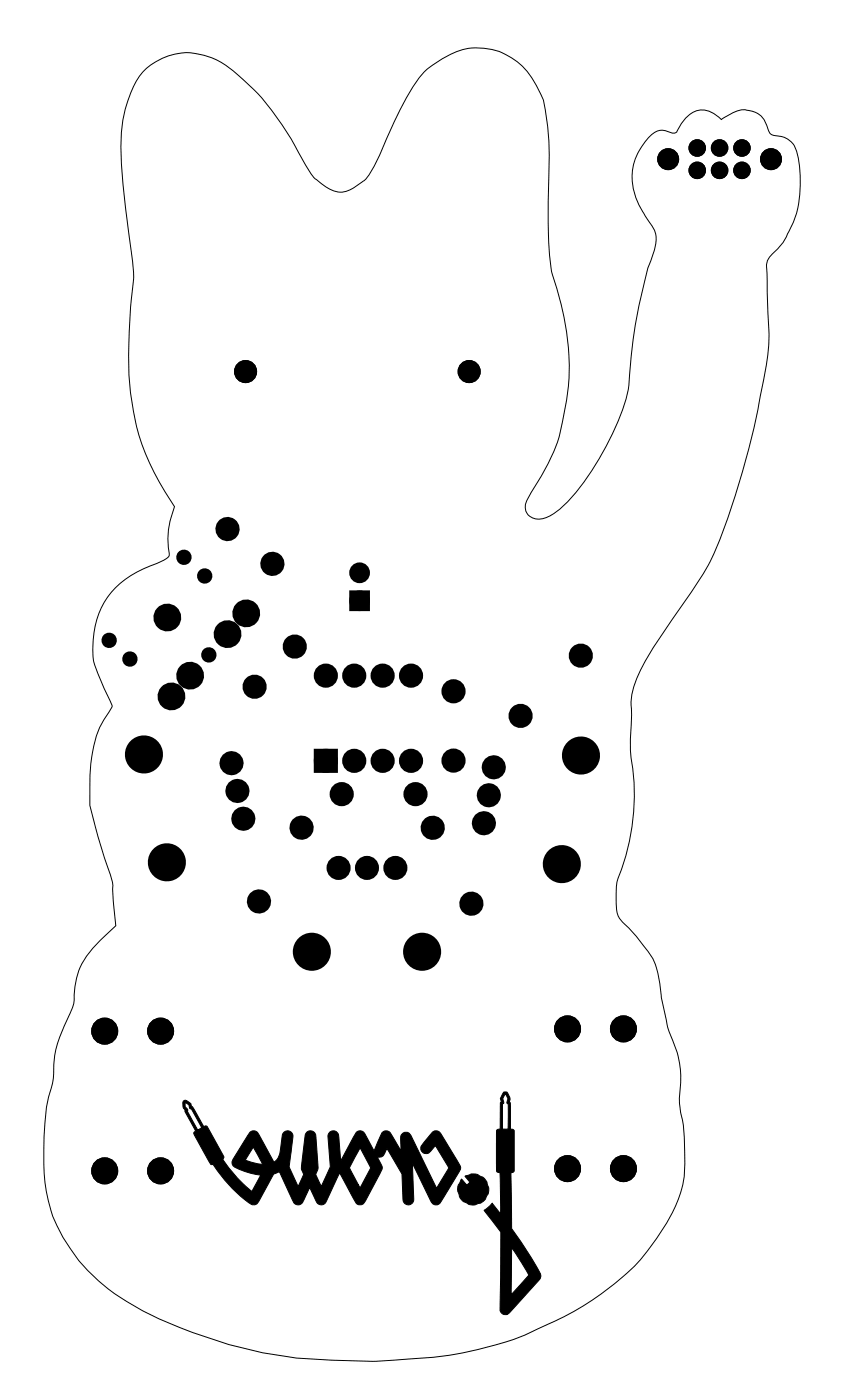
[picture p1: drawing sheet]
<svg xmlns="http://www.w3.org/2000/svg" width="75mm" height="125mm" viewBox="0 0 75 125" stroke-linecap="round" stroke-linejoin="round" font-family="sans-serif">
<path d="M12.8 6.4a5.6 5.6 0 0 1 7.5-.5 21.5 21.5 0 0 1 6.5 7.9l.8 1.4a4.6 4.6 0 0 0 2.8 2 3.7 3.7 0 0 0 2.1-1 7.7 7.7 0 0 0 1.7-2.9 28.8 28.8 0 0 1 3.6-6.8 8.5 8.5 0 0 1 4.4-2.2 5.9 5.9 0 0 1 6 3.7l.4 1 .2 1.2a40 40 0 0 1 .2 7.9 28 28 0 0 0 .4 6.4 22.6 22.6 0 0 1 .3 15.5 34.5 34.5 0 0 1-2.6 4.7l-.1 .5a1.07 1.07 0 0 0 .2 .9l.7 .3h.7a7 7 0 0 0 3.2-2.7 26.2 26.2 0 0 0 4.3-8.3l.2-.9 .1-1.5a47.5 47.5 0 0 1 1.6-9 4.9 4.9 0 0 0 .6-3.2l-.4-.8a7.4 7.4 0 0 1-1.6-4.5 5.5 5.5 0 0 1 1.8-3.6 1.39 1.39 0 0 1 1.6 0h.3l.2-.1 .2-.4a3.1 3.1 0 0 1 1.7-1.5l.6-.1 .7 .3 .8 .6 .2-.1a3.2 3.2 0 0 1 2.1-.7 2.19 2.19 0 0 1 2 1.9 1.36 1.36 0 0 0 1.2 .4 1.88 1.88 0 0 1 1.3 1.6 10 10 0 0 1-1.1 7.7l-.8 .9a1.87 1.87 0 0 0-.8 2l.1 3.6a22.2 22.2 0 0 1-.7 7.5 71 71 0 0 1-4.2 14.1 48.5 48.5 0 0 1-4.1 6.4 24.6 24.6 0 0 0-3 5.3 8.9 8.9 0 0 0-.2 3.1l-.1 1.4a12.6 12.6 0 0 0 .2 3.3 20.9 20.9 0 0 1-1.4 9.8l-.1 .8a5.8 5.8 0 0 0 .2 2.3l.6 .7a15.5 15.5 0 0 1 2.7 3.4l.3 1.2 .3 1.9 .3 1.5a12.2 12.2 0 0 0 1.1 3.5 9.5 9.5 0 0 1 .2 4v.9a19.2 19.2 0 0 1 .3 6.8 17.5 17.5 0 0 1-4.4 7.5 31.7 31.7 0 0 1-15.2 7.6 54.4 54.4 0 0 1-11.8 .7l-3.2-.2a37.4 37.4 0 0 1-16-5.6 15.1 15.1 0 0 1-6-8 23 23 0 0 1-.4-8.1l.1-1.1 .5-1.8 .1-.7a9.8 9.8 0 0 1 1.3-5.3 3.5 3.5 0 0 0 .5-2 6.4 6.4 0 0 1 2.3-4.7l1.5-1.4-.3-2.1a7.5 7.5 0 0 0-.5-3.2l-.7-2.3-.9-3.2v-1.7a11.1 11.1 0 0 1 2-7.1l-.1-.5a20.1 20.1 0 0 1-1.6-3.8 7.7 7.7 0 0 1 2.8-7 12.7 12.7 0 0 1 3.3-1.6l.7-.5v-.2a7.7 7.7 0 0 1 .5-4.3 22 22 0 0 1-4.1-14.5l.2-4a11.1 11.1 0 0 0 0-4.3l-.8-6.8a14.4 14.4 0 0 1 1-7.8l.3-.6zM16.4 98.5l.2-.1a2.18 2.18 0 0 1 .9 1l.7 1.4h.3l1.5 2.6v.2a8.8 8.8 0 0 0 2.6 2.9l.7-1.4a6 6 0 0 1-2.4-.8l-.1-.3v-.2l1.5-2.4a.52 .52 0 0 1 .6-.2 .52 .52 0 0 1 .3 .4l1.3 2.4a1.49 1.49 0 0 0 .6-1.4l.1-.7a.53 .53 0 0 1 .3-.7 .53 .53 0 0 1 .6 .2l.1 .3-.3 2.7 .8 1.7 .5-1-.2-.6 .3-2.8a.49 .49 0 0 1 .5-.5 .49 .49 0 0 1 .5 .5l.1 2.2a1.93 1.93 0 0 1-.1 1.2l.4 1 .6-1.1a1.34 1.34 0 0 0 .2-1.3l-.2-1.9a.5 .5 0 0 1 .5-.6 .5 .5 0 0 1 .5 .6l.2 2 1.3-2.4a.52 .52 0 0 1 .6-.2 .52 .52 0 0 1 .4 .5l.7 1.2 .6-1.5a.49 .49 0 0 1 .9 .1l.9 1.4-.1-.8a.55 .55 0 0 1 .1-.6 .55 .55 0 0 1 .6-.2l.3 .4 2.2 4.6 1.1-1.8-1.1-2-.3 .3a.54 .54 0 0 1-.5 .4 .54 .54 0 0 1-.6-.4l.1-.3 .9-1.1a.54 .54 0 0 1 .6-.2 .54 .54 0 0 1 .4 .4l1.6 2.9-1.8 3a.5 .5 0 0 1-.5 .3 .5 .5 0 0 1-.4-.5l-1.6-3.2 .1 2.7a.71 .71 0 0 1-.4 1 .63 .63 0 0 1-.6-.9v-1.9l-1.4-2.3-.1 .3a.57 .57 0 0 1-.7 .5 1.47 1.47 0 0 1 .3 1.2l-1.2 2.4a.81 .81 0 0 1-.6 .7l-.3-.1-.2-.1-1.4-2.7-1.3 2.7a.55 .55 0 0 1-.6 .1 .55 .55 0 0 1-.3-.5l-.5-1-.5 1.2a.5 .5 0 0 1-.5 .4 .5 .5 0 0 1-.5-.3l-1.2-2.7a.88 .88 0 0 0-.8 .7l-.9 1.8a.62 .62 0 0 1-.5 .5 .62 .62 0 0 1-.7-.3 13.2 13.2 0 0 1-3-3.3l-.3-.1-1.1-2a.89 .89 0 0 1-.3-.8l.1-.1-1.1-2.1zM16.6 98.6a.5 .5 0 0 1 .4 .6h.1l.9 1.7-.2 .1h-.1l-.9-1.4v-.2v-.1a.51 .51 0 0 1-.2-.7zM45 97.7h.1a.58 .58 0 0 1 .5 .9l.1 .2v2.2h.2l.1 .1v3.7l-.3 .1 .1 5 1.2 1.9 1.2 1.9a.73 .73 0 0 1-.2 1.1l-1.7 1.9a2.19 2.19 0 0 1-1.1 .9l-.3-.1a.74 .74 0 0 1-.2-.8l.1-6.5-1.5-1.9 .7-.7 .8 1-.1-3.7h-.2l-.1-.3v-3.1l.1-.4 .2-.1 .1-2.4a.54 .54 0 0 1 .2-.8zM45.2 97.9a.54 .54 0 0 1 .1 .7l.2 .2-.1 2.2h-.5v-2.3h.2l-.1-.4zM22.7 102.6l.8 1.6a3 3 0 0 1-1.5-.5zM32.2 102.7l1 1.8-1 1.7-.9-1.7zM41.2 105.5h.1l.4 .5 .2-.2h.1l-.4-.6a1.38 1.38 0 0 1 2.1 1 1.38 1.38 0 0 1-1.8 1.5 1.45 1.45 0 0 1-.7-2.2zM45.8 111.6l1.5 2.5-1.6 1.7z" fill="none" stroke="#000" stroke-width=".09"/>
<g fill="#000">
<circle cx="59.8" cy="14.2" r=".73"/>
<circle cx="62.4" cy="13.2" r=".53"/>
<circle cx="62.4" cy="15.2" r=".53"/>
<circle cx="64.4" cy="15.2" r=".53"/>
<circle cx="64.4" cy="13.2" r=".53"/>
<circle cx="66.4" cy="13.2" r=".53"/>
<circle cx="66.4" cy="15.2" r=".53"/>
<circle cx="69" cy="14.2" r=".73"/>
<circle cx="22" cy="33.2" r=".78"/>
<circle cx="42" cy="33.2" r=".78"/>
<circle cx="9.8" cy="57.3" r=".56"/>
<circle cx="11.6" cy="59" r=".56"/>
<circle cx="15" cy="55.2" r=".89"/>
<circle cx="16.5" cy="49.9" r=".56"/>
<circle cx="18.3" cy="51.5" r=".56"/>
<circle cx="18.7" cy="58.6" r=".56"/>
<circle cx="20.4" cy="47.3" r=".7"/>
<circle cx="20.4" cy="56.7" r=".89"/>
<circle cx="22" cy="54.9" r=".89"/>
<circle cx="24.4" cy="50.4" r=".7"/>
<circle cx="26.4" cy="57.8" r=".7"/>
<circle cx="32.2" cy="51.2" r=".6"/>
<circle cx="32.2" cy="53.7" r=".6"/>
<circle cx="52" cy="58.7" r=".7"/>
<circle cx="12.9" cy="67.5" r="1.35"/>
<circle cx="14.9" cy="77.1" r="1.35"/>
<circle cx="15.3" cy="62.3" r=".89"/>
<circle cx="17" cy="60.4" r=".89"/>
<circle cx="20.7" cy="68.3" r=".74"/>
<circle cx="21.2" cy="70.8" r=".74"/>
<circle cx="21.8" cy="73.2" r=".74"/>
<circle cx="22.8" cy="61.4" r=".7"/>
<circle cx="27" cy="74" r=".7"/>
<circle cx="29.1" cy="60.4" r=".7"/>
<circle cx="29.1" cy="68.1" r=".7"/>
<circle cx="30.3" cy="77.6" r=".74"/>
<circle cx="30.6" cy="71" r=".7"/>
<circle cx="31.7" cy="60.4" r=".7"/>
<circle cx="31.7" cy="68.1" r=".7"/>
<circle cx="32.8" cy="77.6" r=".74"/>
<circle cx="34.2" cy="60.4" r=".7"/>
<circle cx="34.2" cy="68.1" r=".7"/>
<circle cx="35.4" cy="77.6" r=".74"/>
<circle cx="36.8" cy="60.4" r=".7"/>
<circle cx="36.8" cy="68.1" r=".7"/>
<circle cx="37.2" cy="71" r=".7"/>
<circle cx="38.7" cy="74" r=".7"/>
<circle cx="40.6" cy="61.8" r=".7"/>
<circle cx="40.6" cy="68" r=".7"/>
<circle cx="43.3" cy="73.6" r=".74"/>
<circle cx="43.7" cy="71.1" r=".74"/>
<circle cx="44.2" cy="68.6" r=".74"/>
<circle cx="46.6" cy="64" r=".7"/>
<circle cx="50.3" cy="77.3" r="1.35"/>
<circle cx="52" cy="67.6" r="1.35"/>
<circle cx="9.4" cy="92.2" r=".84"/>
<circle cx="14.4" cy="92.2" r=".84"/>
<circle cx="23.2" cy="80.6" r=".7"/>
<circle cx="27.9" cy="85.1" r="1.35"/>
<circle cx="37.8" cy="85.1" r="1.35"/>
<circle cx="42.2" cy="80.8" r=".7"/>
<circle cx="50.8" cy="92" r=".84"/>
<circle cx="55.8" cy="92" r=".84"/>
<circle cx="9.4" cy="104.7" r=".84"/>
<circle cx="14.4" cy="104.7" r=".84"/>
<circle cx="50.8" cy="104.5" r=".84"/>
<circle cx="55.8" cy="104.5" r=".84"/>
</g>
<g fill="none" stroke="#000" stroke-width=".76" stroke-linecap="butt">
<path d="M28.4 67.4h1.4v1.4h-1.4z"/>
<circle cx="20.4" cy="47.3" r=".7"/>
<circle cx="24.4" cy="50.4" r=".7"/>
<circle cx="26.4" cy="57.8" r=".7"/>
<circle cx="52" cy="58.7" r=".7"/>
<circle cx="22.8" cy="61.4" r=".7"/>
<circle cx="27" cy="74" r=".7"/>
<circle cx="29.1" cy="60.4" r=".7"/>
<circle cx="29.1" cy="68.1" r=".7"/>
<circle cx="30.6" cy="71" r=".7"/>
<circle cx="31.7" cy="60.4" r=".7"/>
<circle cx="31.7" cy="68.1" r=".7"/>
<circle cx="34.2" cy="60.4" r=".7"/>
<circle cx="34.2" cy="68.1" r=".7"/>
<circle cx="36.8" cy="60.4" r=".7"/>
<circle cx="36.8" cy="68.1" r=".7"/>
<circle cx="37.2" cy="71" r=".7"/>
<circle cx="38.7" cy="74" r=".7"/>
<circle cx="40.6" cy="68" r=".7"/>
<circle cx="40.6" cy="61.8" r=".7"/>
<circle cx="46.6" cy="64" r=".7"/>
<circle cx="23.2" cy="80.6" r=".7"/>
<circle cx="42.2" cy="80.8" r=".7"/>
</g>
<g fill="#000">
<path d="M31.6 53.1h1.2v1.2h-1.2zM28.4 67.4h1.4v1.4h-1.4z"/>
<path d="M45 97.7v.1a.71 .71 0 0 0-.2 .8l-.1 2.4h-.2l-.1 .1v.8v2.9l.3 .1v.3l.1 3.4-.8-1-.7 .7 1.5 1.9-.1 6.5a.7 .7 0 0 0 .3 .9h.2a2.19 2.19 0 0 0 1.1-.9l1.7-1.9a.73 .73 0 0 0 .2-1.1l-1.2-1.9-1.2-1.9-.1-5 .3-.1v-3.7l-.1-.1h-.2l-.1-2.4a.77 .77 0 0 0-.4-.9zM45.8 111.6l1.5 2.5-1.6 1.7zM45.2 97.9a.54 .54 0 0 1 .1 .7l.2 .2-.1 2.2h-.5v-2.3h.2l-.1-.4zM41.2 105.5a1.37 1.37 0 0 0 .3 2 1.37 1.37 0 0 0 1.9-.3 1.37 1.37 0 0 0-.3-1.9 1.33 1.33 0 0 0-1.5-.1l.4 .6h-.1l-.2 .2-.4-.5zM16.4 98.5v.6l1.1 2.1-.1 .1a.89 .89 0 0 0 .3 .8l1.1 2 .3 .1a11.3 11.3 0 0 0 3.5 3.6 .6 .6 0 0 0 .7-.5l.9-1.8a.89 .89 0 0 1 .8-.7l1.1 2.4a.56 .56 0 0 0 .3 .5 .56 .56 0 0 0 .6-.1l.7-1.4 .5 1a.55 .55 0 0 0 .3 .5 .55 .55 0 0 0 .6-.1l1.3-2.7 1.3 2.5a.5 .5 0 0 0 .4 .4 .5 .5 0 0 0 .6-.3l1.3-2.5a.8 .8 0 0 0 0-1.1l-.2-.4 .4-.1 .4-.7 1.4 2.3v2.2a.49 .49 0 0 0 .5 .6 .49 .49 0 0 0 .5-.6l-.1-3.1 1.6 3.2a.54 .54 0 0 0 .5 .5 .54 .54 0 0 0 .6-.5l1.6-2.8-1.7-3a.56 .56 0 0 0-.5-.3 .56 .56 0 0 0-.6 .4l-.7 .9a.48 .48 0 0 0 .1 .6 .48 .48 0 0 0 .7-.1l.5-.5 1.1 2-1.1 1.8-2.2-4.6a.5 .5 0 0 0-.5-.4 .5 .5 0 0 0-.5 .5l.1 1.1-1-1.6a.5 .5 0 0 0-.5-.1 .5 .5 0 0 0-.4 .4l-.5 1.3-.5-.8a1.26 1.26 0 0 0-.8-.9l-.3 .1-.1 .1-1.3 2.4-.2-2.2a.48 .48 0 0 0-.6-.4 .48 .48 0 0 0-.4 .6l.2 1.9a1.34 1.34 0 0 1-.2 1.3l-.6 1.1-.4-1a2.25 2.25 0 0 0 .1-1.5l-.2-2.1a.49 .49 0 0 0-.5-.3 .49 .49 0 0 0-.4 .5l-.3 2.8 .2 .6-.5 1-.8-1.7 .3-2.7a.48 .48 0 0 0-.4-.5 .48 .48 0 0 0-.6 .4 4.4 4.4 0 0 1-.5 2.2l-.2 .2-1.3-2.4a.55 .55 0 0 0-.5-.4 .55 .55 0 0 0-.6 .4l-1.3 2.2v.4a4.4 4.4 0 0 0 2.5 .9l-.7 1.4a8.8 8.8 0 0 1-2.6-2.9v-.2l-1.5-2.6h-.3l-1-1.8a.79 .79 0 0 0-.7-.5zM32.2 102.7l1 1.8-1 1.7-.9-1.7zM22.7 102.6l.8 1.6a3 3 0 0 1-1.5-.5zM16.6 98.6a.5 .5 0 0 1 .4 .6h.1l.9 1.7-.2 .1h-.1l-.9-1.4v-.2v-.1a.51 .51 0 0 1-.2-.7z"/>
</g>
<g fill="none" stroke="#000" stroke-width=".65" stroke-linecap="butt">
<path d="M31.6 53.1h1.2v1.2h-1.2z"/>
<circle cx="32.2" cy="53.7" r=".6"/>
<circle cx="32.2" cy="51.2" r=".6"/>
</g>
<g fill="none" stroke="#000" stroke-width=".51">
<circle cx="59.8" cy="14.2" r=".73"/>
<circle cx="62.4" cy="13.2" r=".53"/>
<circle cx="62.4" cy="15.2" r=".53"/>
<circle cx="64.4" cy="13.2" r=".53"/>
<circle cx="64.4" cy="15.2" r=".53"/>
<circle cx="66.4" cy="13.2" r=".53"/>
<circle cx="66.4" cy="15.2" r=".53"/>
<circle cx="69" cy="14.2" r=".73"/>
<circle cx="22" cy="33.2" r=".78"/>
<circle cx="42" cy="33.2" r=".78"/>
</g>
<g fill="none" stroke="#000" stroke-width=".68" stroke-linecap="butt">
<circle cx="20.7" cy="68.3" r=".74"/>
<circle cx="21.2" cy="70.8" r=".74"/>
<circle cx="21.8" cy="73.2" r=".74"/>
<circle cx="30.3" cy="77.6" r=".74"/>
<circle cx="32.8" cy="77.6" r=".74"/>
<circle cx="35.4" cy="77.6" r=".74"/>
<circle cx="43.3" cy="73.6" r=".74"/>
<circle cx="43.7" cy="71.1" r=".74"/>
<circle cx="44.2" cy="68.6" r=".74"/>
</g>
<g fill="none" stroke="#000" stroke-width=".71" stroke-linecap="butt">
<circle cx="12.9" cy="67.5" r="1.35"/>
<circle cx="14.9" cy="77.1" r="1.35"/>
<circle cx="50.3" cy="77.3" r="1.35"/>
<circle cx="52" cy="67.6" r="1.35"/>
<circle cx="27.9" cy="85.1" r="1.35"/>
<circle cx="37.8" cy="85.1" r="1.35"/>
</g>
<g fill="none" stroke="#000" stroke-width=".73" stroke-linecap="butt">
<circle cx="9.4" cy="92.2" r=".84"/>
<circle cx="14.4" cy="92.2" r=".84"/>
<circle cx="50.8" cy="92" r=".84"/>
<circle cx="55.8" cy="92" r=".84"/>
<circle cx="9.4" cy="104.7" r=".84"/>
<circle cx="14.4" cy="104.7" r=".84"/>
<circle cx="50.8" cy="104.5" r=".84"/>
<circle cx="55.8" cy="104.5" r=".84"/>
</g>
<g fill="none" stroke="#000" stroke-width=".69" stroke-linecap="butt">
<circle cx="15" cy="55.2" r=".89"/>
<circle cx="20.4" cy="56.7" r=".89"/>
<circle cx="22" cy="54.9" r=".89"/>
<circle cx="15.3" cy="62.3" r=".89"/>
<circle cx="17" cy="60.4" r=".89"/>
</g>
<g fill="none" stroke="#000" stroke-width=".25">
<circle cx="9.8" cy="57.3" r=".56"/>
<circle cx="11.6" cy="59" r=".56"/>
<circle cx="16.5" cy="49.9" r=".56"/>
<circle cx="18.3" cy="51.5" r=".56"/>
<circle cx="18.7" cy="58.6" r=".56"/>
</g>
</svg>
